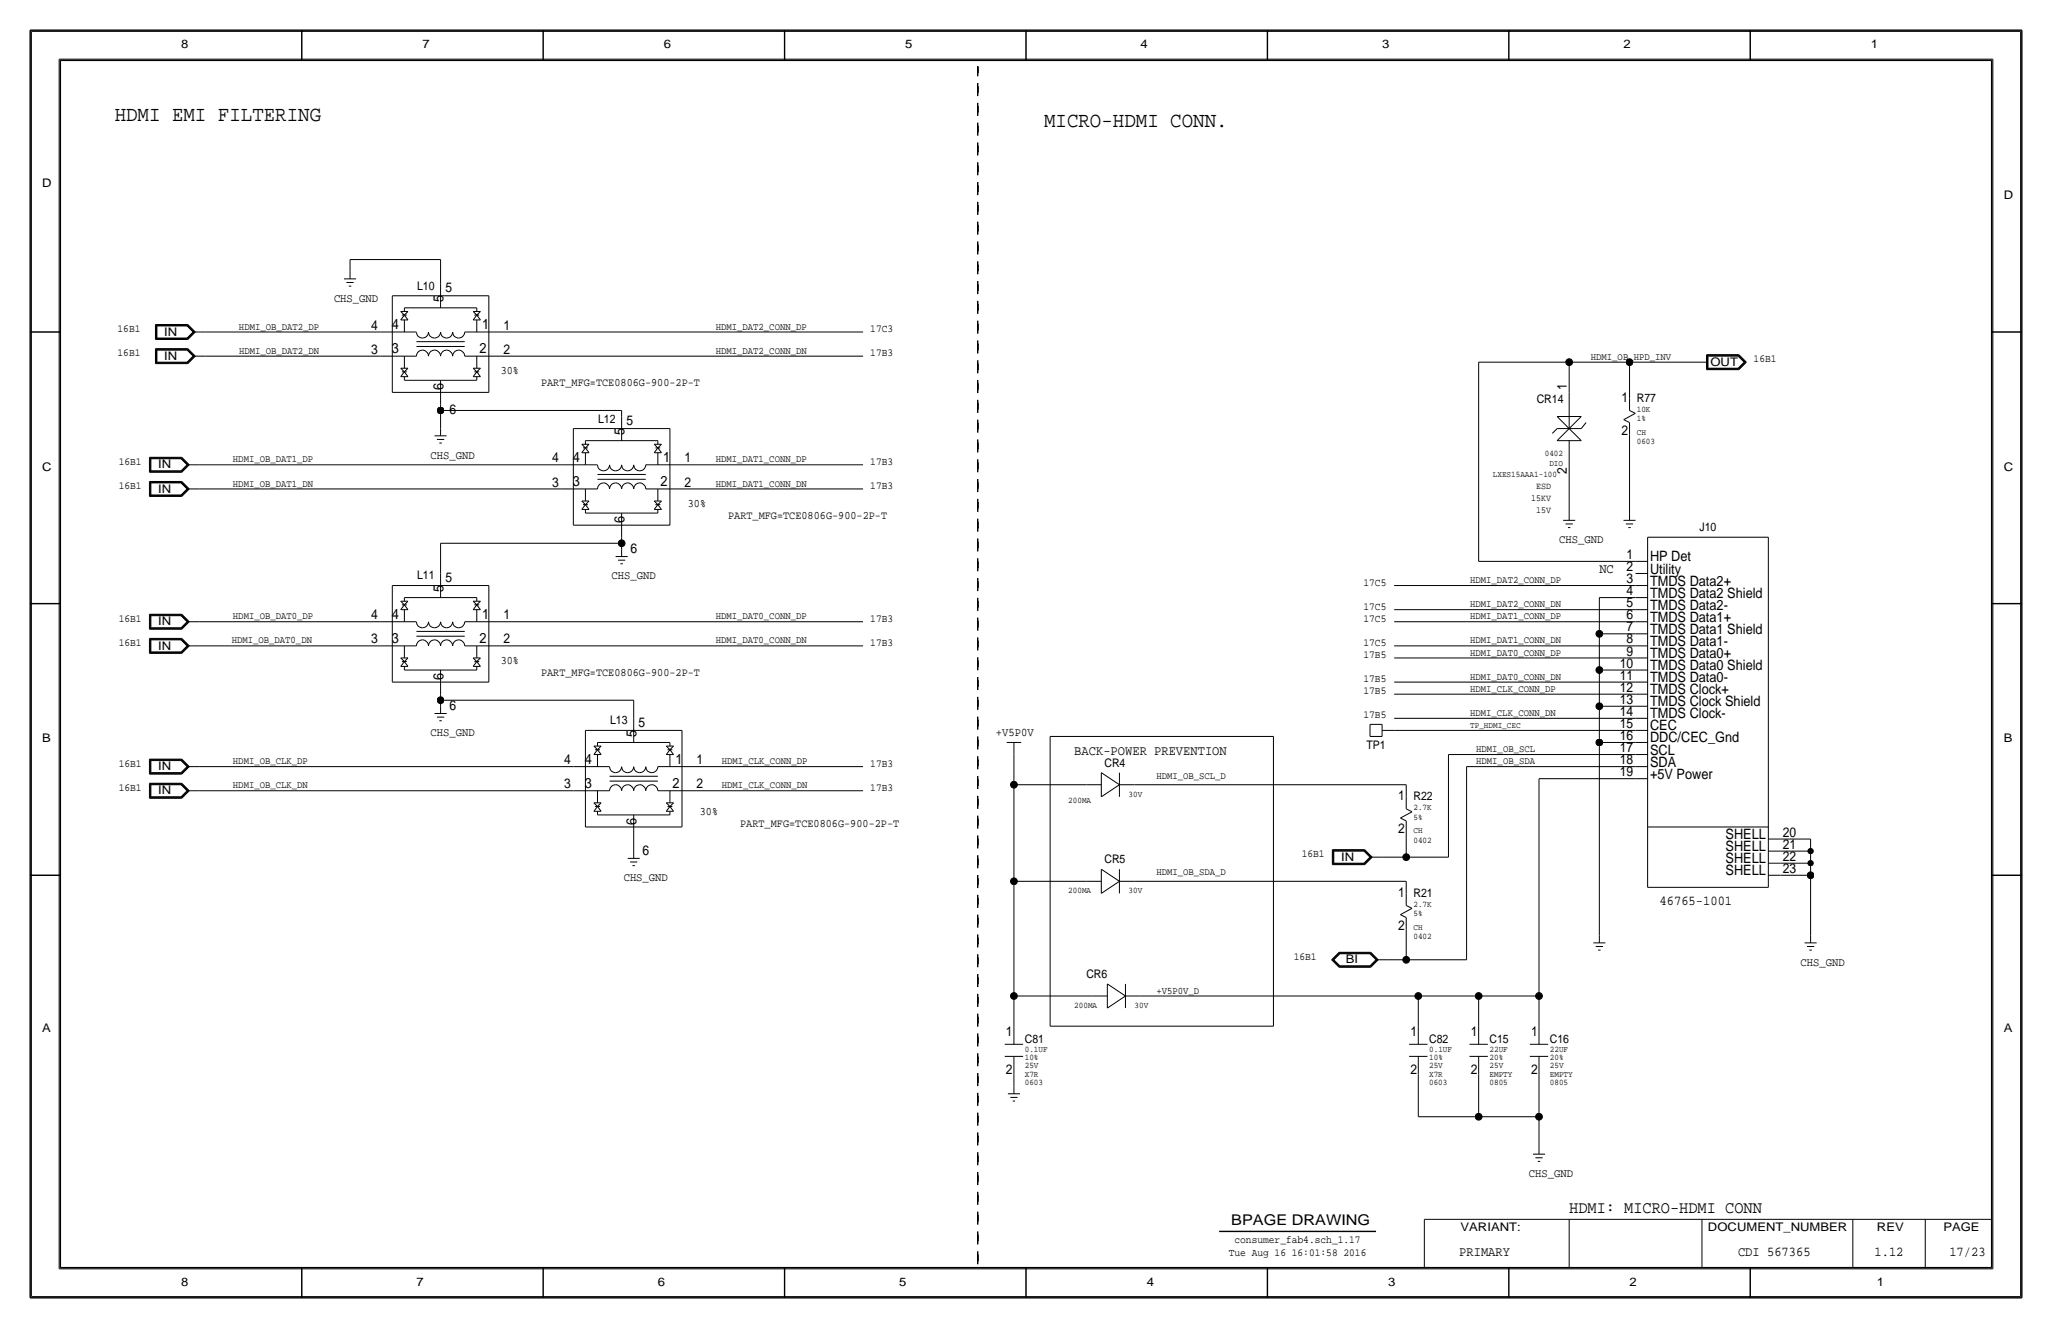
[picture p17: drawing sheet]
<svg xmlns="http://www.w3.org/2000/svg" width="432mm" height="279mm" viewBox="0 0 432 279" stroke-linecap="round" stroke-linejoin="round" font-family="sans-serif">
<defs><g id="words">
<g font-size="4.5">
<text x="24.1" y="25.4">HDMI EMI FILTERING</text>
<text x="219.7" y="26.7">MICRO-HDMI CONN.</text>
</g>
<text font-size="3.6" x="330.2" y="255.3">HDMI: MICRO-HDMI CONN</text>
<text font-size="3.1" x="259.1" y="257.8">BPAGE DRAWING</text>
<g font-size="3">
<text x="93.3" y="63.6" transform="rotate(-90 93.3 63.6)">5</text>
<text x="82.4" y="69.2">4</text>
<text x="101.5" y="69.2">1</text>
<text x="82.4" y="74.3">3</text>
<text x="100.9" y="74.3">2</text>
<text x="93.3" y="82" transform="rotate(-90 93.3 82)">6</text>
<text x="131.4" y="91.6" transform="rotate(-90 131.4 91.6)">5</text>
<text x="120.5" y="97.2">4</text>
<text x="139.6" y="97.2">1</text>
<text x="120.5" y="102.3">3</text>
<text x="139" y="102.3">2</text>
<text x="131.4" y="110" transform="rotate(-90 131.4 110)">6</text>
<text x="347.2" y="118.1">HP Det</text>
<text x="93.3" y="124.6" transform="rotate(-90 93.3 124.6)">5</text>
<text x="347.2" y="125.7">TMDS Data2 Shield</text>
<text x="347.2" y="120.7">Utility</text>
<text x="347.2" y="123.2">TMDS Data2+</text>
<text x="82.4" y="130.2">4</text>
<text x="101.5" y="130.2">1</text>
<text x="347.2" y="128.3">TMDS Data2-</text>
<text x="347.2" y="130.8">TMDS Data1+</text>
<text x="82.4" y="135.3">3</text>
<text x="100.9" y="135.3">2</text>
<text x="347.2" y="135.9">TMDS Data1-</text>
<text x="347.2" y="133.4">TMDS Data1 Shield</text>
<text x="93.3" y="143" transform="rotate(-90 93.3 143)">6</text>
<text x="347.2" y="143.5">TMDS Data0-</text>
<text x="347.2" y="141">TMDS Data0 Shield</text>
<text x="347.2" y="138.4">TMDS Data0+</text>
<text x="347.2" y="146.1">TMDS Clock+</text>
<text x="347.2" y="148.6">TMDS Clock Shield</text>
<text x="134" y="155.1" transform="rotate(-90 134 155.1)">5</text>
<text x="347.2" y="153.7">CEC</text>
<text x="347.2" y="151.1">TMDS Clock-</text>
<text x="123.1" y="160.7">4</text>
<text x="142.1" y="160.7">1</text>
<text x="347.2" y="161.3">SDA</text>
<text x="347.2" y="158.8">SCL</text>
<text x="347.2" y="156.2">DDC/CEC_Gnd</text>
<text x="123.1" y="165.8">3</text>
<text x="141.5" y="165.8">2</text>
<text x="347.2" y="163.8">+5V Power</text>
<text x="134" y="173.5" transform="rotate(-90 134 173.5)">6</text>
<text x="363.1" y="179.1">SHELL</text>
<text x="363.1" y="176.5">SHELL</text>
<text x="363.1" y="181.6">SHELL</text>
<text x="363.1" y="184.2">SHELL</text>
</g>
<g font-size="2.9">
<text x="93.7" y="61.4">5</text>
<text x="78.1" y="69.3">4</text>
<text x="105.9" y="69.3">1</text>
<text x="78.1" y="74.4">3</text>
<text x="105.9" y="74.4">2</text>
<text x="329.7" y="82" transform="rotate(-90 329.7 82)">1</text>
<text x="94.6" y="87.1">6</text>
<text x="131.8" y="89.4">5</text>
<text x="341.2" y="84.6">1</text>
<text x="341.2" y="91.4">2</text>
<text x="116.2" y="97.3">4</text>
<text x="144" y="97.3">1</text>
<text x="329.7" y="99.7" transform="rotate(-90 329.7 99.7)">2</text>
<text x="116.2" y="102.4">3</text>
<text x="144" y="102.4">2</text>
<text x="132.7" y="116.3">6</text>
<text x="342.2" y="117.6">1</text>
<text x="93.7" y="122.4">5</text>
<text x="336.5" y="120.7">NC</text>
<text x="342.2" y="120.1">2</text>
<text x="342.2" y="122.7">3</text>
<text x="342.2" y="125.2">4</text>
<text x="78.1" y="130.3">4</text>
<text x="105.9" y="130.3">1</text>
<text x="342.2" y="127.8">5</text>
<text x="342.2" y="130.3">6</text>
<text x="78.1" y="135.4">3</text>
<text x="105.9" y="135.4">2</text>
<text x="342.2" y="135.4">8</text>
<text x="342.2" y="132.8">7</text>
<text x="342.2" y="137.9">9</text>
<text x="340.8" y="143">11</text>
<text x="340.8" y="140.5">10</text>
<text x="94.6" y="149.4">6</text>
<text x="340.8" y="145.5">12</text>
<text x="340.8" y="148.1">13</text>
<text x="134.4" y="152.9">5</text>
<text x="340.8" y="150.6">14</text>
<text x="340.8" y="155.7">16</text>
<text x="340.8" y="153.2">15</text>
<text x="118.7" y="160.8">4</text>
<text x="146.6" y="160.8">1</text>
<text x="226.1" y="158.8">BACK-POWER PREVENTION</text>
<text x="340.8" y="160.8">18</text>
<text x="340.8" y="158.2">17</text>
<text x="118.7" y="165.9">3</text>
<text x="146.6" y="165.9">2</text>
<text x="340.8" y="163.3">19</text>
<text x="294.2" y="168.4">1</text>
<text x="135.2" y="179.8">6</text>
<text x="294.2" y="175.3">2</text>
<text x="375.2" y="178.6">21</text>
<text x="375.2" y="176">20</text>
<text x="375.2" y="183.6">23</text>
<text x="375.2" y="181.1">22</text>
<text x="294.2" y="188.7">1</text>
<text x="349.2" y="190.5">46765-1001</text>
<text x="294.2" y="195.6">2</text>
<text x="211.7" y="217.9">1</text>
<text x="296.8" y="217.9">1</text>
<text x="309.5" y="217.9">1</text>
<text x="322.2" y="217.9">1</text>
<text x="211.7" y="226.1">2</text>
<text x="296.8" y="226.1">2</text>
<text x="309.5" y="226.1">2</text>
<text x="322.2" y="226.1">2</text>
<text x="307.1" y="264.2">PRIMARY</text>
<text x="365.7" y="264.2">CDI 567365</text>
<text x="394.5" y="264.2">1.12</text>
<text x="410.2" y="264.2">17/23</text>
</g>
<g font-size="2.5">
<text x="38.1" y="10.2">8</text>
<text x="88.9" y="10.2">7</text>
<text x="139.7" y="10.2">6</text>
<text x="190.5" y="10.2">5</text>
<text x="240" y="10.2">4</text>
<text x="290.8" y="10.2">3</text>
<text x="341.6" y="10.2">2</text>
<text x="393.7" y="10.2">1</text>
<text x="8.9" y="39.4">D</text>
<text x="421.6" y="41.9">D</text>
<text x="70.3" y="63.5">CHS_GND</text>
<text x="87.7" y="61">L10</text>
<text x="34.5" y="70.6">IN</text>
<text x="34.5" y="75.7">IN</text>
<text x="359.9" y="77">OUT</text>
<text x="125.8" y="88.9">L12</text>
<text x="323.4" y="84.8">CR14</text>
<text x="344.4" y="84.6">R77</text>
<text x="8.9" y="99.1">C</text>
<text x="33.3" y="98.6">IN</text>
<text x="90.6" y="96.5">CHS_GND</text>
<text x="421.6" y="99.1">C</text>
<text x="33.3" y="103.6">IN</text>
<text x="357.6" y="111.8">J10</text>
<text x="328.1" y="114.3">CHS_GND</text>
<text x="87.7" y="121.9">L11</text>
<text x="128.7" y="121.9">CHS_GND</text>
<text x="33.3" y="131.6">IN</text>
<text x="33.3" y="136.7">IN</text>
<text x="90.6" y="154.9">CHS_GND</text>
<text x="128.4" y="152.4">L13</text>
<text x="209.6" y="154.9">+V5P0V</text>
<text x="8.9" y="156.2">B</text>
<text x="232.4" y="161.3">CR4</text>
<text x="287.5" y="157.5">TP1</text>
<text x="421.6" y="156.2">B</text>
<text x="33.3" y="167.1">IN</text>
<text x="33.3" y="162.1">IN</text>
<text x="297.4" y="168.4">R22</text>
<text x="131.2" y="185.4">CHS_GND</text>
<text x="232.4" y="181.6">CR5</text>
<text x="282.2" y="181.1">IN</text>
<text x="297.4" y="188.7">R21</text>
<text x="283.2" y="202.7">BI</text>
<text x="378.9" y="203.2">CHS_GND</text>
<text x="228.6" y="205.7">CR6</text>
<text x="8.9" y="217.2">A</text>
<text x="215.6" y="219.5">C81</text>
<text x="300.7" y="219.5">C82</text>
<text x="313.4" y="219.5">C15</text>
<text x="326.1" y="219.5">C16</text>
<text x="421.6" y="217.2">A</text>
<text x="321.7" y="247.6">CHS_GND</text>
<text x="307.3" y="259.1">VARIANT:</text>
<text x="359.4" y="259.1">DOCUMENT_NUMBER</text>
<text x="395" y="259.1">REV</text>
<text x="408.9" y="259.1">PAGE</text>
<text x="38.1" y="270.5">8</text>
<text x="87.6" y="270.5">7</text>
<text x="138.4" y="270.5">6</text>
<text x="189.2" y="270.5">5</text>
<text x="241.3" y="270.5">4</text>
<text x="292.1" y="270.5">3</text>
<text x="342.9" y="270.5">2</text>
<text x="395" y="270.5">1</text>
</g>
<g font-size="2.4">
<text x="105.4" y="78.7">30%</text>
<text x="113.8" y="81.3">PART_MFG=TCE0806G-900-2P-T</text>
<text x="144.7" y="106.7">30%</text>
<text x="153.2" y="109.2">PART_MFG=TCE0806G-900-2P-T</text>
<text x="105.4" y="139.7">30%</text>
<text x="113.8" y="142.2">PART_MFG=TCE0806G-900-2P-T</text>
<text x="147.3" y="171.5">30%</text>
<text x="155.8" y="174">PART_MFG=TCE0806G-900-2P-T</text>
</g>
<g font-size="2.3">
<text x="24.7" y="69.8">16B1</text>
<text x="183.1" y="69.8">17C3</text>
<text x="24.7" y="74.9">16B1</text>
<text x="183.1" y="74.9">17B3</text>
<text x="369" y="76.2">16B1</text>
<text x="25" y="97.8">16B1</text>
<text x="183.1" y="97.8">17B3</text>
<text x="25" y="102.9">16B1</text>
<text x="183.1" y="102.9">17B3</text>
<text x="286.9" y="123.2">17C5</text>
<text x="25" y="130.8">16B1</text>
<text x="183.1" y="130.8">17B3</text>
<text x="286.9" y="128.3">17C5</text>
<text x="286.9" y="130.8">17C5</text>
<text x="25" y="135.9">16B1</text>
<text x="183.1" y="135.9">17B3</text>
<text x="286.9" y="135.9">17C5</text>
<text x="286.9" y="138.4">17B5</text>
<text x="286.9" y="143.5">17B5</text>
<text x="286.9" y="146.1">17B5</text>
<text x="286.9" y="151.1">17B5</text>
<text x="25" y="161.3">16B1</text>
<text x="183.1" y="161.3">17B3</text>
<text x="25" y="166.4">16B1</text>
<text x="183.1" y="166.4">17B3</text>
<text x="273.9" y="180.3">16B1</text>
<text x="272.2" y="201.9">16B1</text>
<text x="259.8" y="261.6">consumer_fab4.sch_1.17</text>
<text x="258.6" y="264.2">Tue Aug 16 16:01:58 2016</text>
</g>
<g font-size="2.1">
<text x="50.3" y="69.3">HDMI_OB_DAT2_DP</text>
<text x="150.6" y="69.3">HDMI_DAT2_CONN_DP</text>
<text x="50.3" y="74.4">HDMI_OB_DAT2_DN</text>
<text x="150.6" y="74.4">HDMI_DAT2_CONN_DN</text>
<text x="334.8" y="75.7">HDMI_OB_HPD_INV</text>
<text x="49" y="97.3">HDMI_OB_DAT1_DP</text>
<text x="150.6" y="97.3">HDMI_DAT1_CONN_DP</text>
<text x="49" y="102.4">HDMI_OB_DAT1_DN</text>
<text x="150.6" y="102.4">HDMI_DAT1_CONN_DN</text>
<text x="309.4" y="122.7">HDMI_DAT2_CONN_DP</text>
<text x="49" y="130.3">HDMI_OB_DAT0_DP</text>
<text x="150.6" y="130.3">HDMI_DAT0_CONN_DP</text>
<text x="309.4" y="127.8">HDMI_DAT2_CONN_DN</text>
<text x="309.4" y="130.3">HDMI_DAT1_CONN_DP</text>
<text x="48.8" y="135.4">HDMI_OB_DAT0_DN</text>
<text x="150.6" y="135.4">HDMI_DAT0_CONN_DN</text>
<text x="309.4" y="135.4">HDMI_DAT1_CONN_DN</text>
<text x="309.4" y="137.9">HDMI_DAT0_CONN_DP</text>
<text x="309.4" y="143">HDMI_DAT0_CONN_DN</text>
<text x="309.4" y="145.5">HDMI_CLK_CONN_DP</text>
<text x="309.4" y="150.6">HDMI_CLK_CONN_DN</text>
<text x="49" y="160.8">HDMI_OB_CLK_DP</text>
<text x="151.9" y="160.8">HDMI_CLK_CONN_DP</text>
<text x="310.6" y="160.8">HDMI_OB_SDA</text>
<text x="310.6" y="158.2">HDMI_OB_SCL</text>
<text x="49" y="165.9">HDMI_OB_CLK_DN</text>
<text x="151.9" y="165.9">HDMI_CLK_CONN_DN</text>
<text x="243.3" y="163.8">HDMI_OB_SCL_D</text>
<text x="243.3" y="184.1">HDMI_OB_SDA_D</text>
<text x="243.3" y="209">+V5P0V_D</text>
</g>
<g font-size="2">
<text x="322.2" y="105.4">15KV</text>
<text x="323.3" y="102.9">ESD</text>
<text x="323.3" y="107.9">15V</text>
</g>
<g font-size="1.8">
<text x="344.4" y="88.6">1%</text>
<text x="344.4" y="86.6">10K</text>
<text x="344.4" y="93.5">0603</text>
<text x="344.4" y="91.4">CH</text>
<text x="314.1" y="100.3">LXES15AAA1-100</text>
<text x="325.1" y="96">0402</text>
<text x="326" y="97.9">DIO</text>
<text x="309.4" y="153.2">TP_HDMI_CEC</text>
<text x="237.5" y="167.6">30V</text>
<text x="224.8" y="168.9">200MA</text>
<text x="297.4" y="172.5">5%</text>
<text x="297.4" y="170.4">2.7K</text>
<text x="297.4" y="175.3">CH</text>
<text x="297.4" y="177.3">0402</text>
<text x="224.8" y="188">200MA</text>
<text x="237.5" y="188">30V</text>
<text x="297.4" y="190.8">2.7K</text>
<text x="297.4" y="195.6">CH</text>
<text x="297.4" y="197.6">0402</text>
<text x="297.4" y="192.8">5%</text>
<text x="226.1" y="212.1">200MA</text>
<text x="238.8" y="212.1">30V</text>
<text x="215.6" y="221.2">0.1UF</text>
<text x="300.7" y="221.2">0.1UF</text>
<text x="313.4" y="221.2">22UF</text>
<text x="326.1" y="221.2">22UF</text>
<text x="215.6" y="223">10%</text>
<text x="215.6" y="224.8">25V</text>
<text x="215.6" y="226.6">X7R</text>
<text x="300.7" y="226.6">X7R</text>
<text x="300.7" y="224.8">25V</text>
<text x="300.7" y="223">10%</text>
<text x="313.4" y="226.6">EMPTY</text>
<text x="313.4" y="223">20%</text>
<text x="313.4" y="224.8">25V</text>
<text x="326.1" y="226.6">EMPTY</text>
<text x="326.1" y="223">20%</text>
<text x="326.1" y="224.8">25V</text>
<text x="215.6" y="228.3">0603</text>
<text x="300.7" y="228.3">0603</text>
<text x="313.4" y="228.3">0805</text>
<text x="326.1" y="228.3">0805</text>
</g>
</g></defs>
<g fill="none" stroke="#000" stroke-width=".21">
<path d="M6.6 6.6h418.6zM6.6 6.6v266.2zM12.4 12.4v254.6zM12.4 12.4h407zM419.4 12.4v254.6zM425.2 6.6v266.2zM72.4 58.7h2.5zM72.9 59.4h1.5zM73.7 54.6h19zM73.7 54.6v2.5zM73.7 57.2v1.5zM92.7 54.6v5.1z"/>
<path d="M92.7 59.7v5.1zM32.7 73.4h6.8zM32.7 68.3h6.8zM32.7 73.4v3.1zM32.7 76.5h6.8zM32.7 68.3v3.1zM32.7 71.4h6.8zM32.8 73.5h6.7zM32.8 68.4h6.7zM32.8 73.5v2.9zM32.8 76.4h6.7zM32.8 68.4v2.9z"/>
<path d="M32.8 71.3h6.7zM32.9 73.6v2.7zM32.9 76.3h6.5zM32.9 68.5v2.7zM32.9 71.2h6.5zM32.9 73.6h6.5zM32.9 68.5h6.5zM33 73.7h6.4zM33 73.7v2.5zM33 76.2h6.4zM33 68.6h6.4zM33 68.6v2.5z"/>
<path d="M33 71.1h6.4zM39.4 73.7l1.2 1.2zM39.4 68.6l1.2 1.2zM39.4 76.2l1.2-1.3zM39.4 71.1l1.2-1.3zM39.4 76.3l1.4-1.4zM39.4 71.2l1.4-1.3zM39.4 73.6l1.4 1.3zM39.4 68.5l1.4 1.3zM39.5 76.4l1.4-1.5zM39.5 71.3l1.4-1.4zM39.5 73.5l1.4 1.4z"/>
<path d="M39.5 68.4l1.4 1.4zM39.5 76.5l1.6-1.6zM39.5 71.4l1.6-1.6zM39.5 73.4l1.6 1.5zM39.5 68.3l1.6 1.5zM40.6 74.9h2.6zM40.6 69.8h2.6zM43.2 69.8h36.8zM43.2 74.9h36.8zM73.4 60.2h.5zM80 69.8h7.6zM80 74.9h7.6z"/>
<path d="M82.5 62.2h20.4zM82.5 62.2v20.3zM84.3 77.5l.8 .7zM84.3 65.5l.8 .8zM84.3 67.3h1.6zM84.3 65.5h1.6zM84.3 79.2h1.6zM84.3 77.5h1.6zM84.6 66.3h1zM84.6 78.2h1zM85.1 64.8h15.2zM85.1 78.2l-.8 1z"/>
<path d="M85.1 66.3l-.8 1zM85.1 74.9v2.6zM85.1 79.2v.8zM85.1 64.8v.7zM85.1 67.3v2.5zM85.1 78.2l.8 1zM85.1 66.3l.8 1zM85.9 77.5l-.8 .7zM85.9 65.5l-.8 .8zM87.6 71.9h10.2zM87.6 74.9a1.27 1.27 0 0 1 1.3-1.2 1.27 1.27 0 0 1 1.3 1.2 1.27 1.27 0 0 1 1.2-1.2 1.27 1.27 0 0 1 1.3 1.2 1.27 1.27 0 0 1 1.3-1.2 1.27 1.27 0 0 1 1.3 1.2 1.27 1.27 0 0 1 1.2-1.2 1.27 1.27 0 0 1 1.3 1.2M87.6 72.9h10.2z"/>
<path d="M90.2 69.8a1.27 1.27 0 0 1-1.3 1.3 1.27 1.27 0 0 1-1.3-1.2M92.7 69.8a1.27 1.27 0 0 1-1.2 1.3 1.27 1.27 0 0 1-1.3-1.2M95.2 69.8a1.27 1.27 0 0 1-1.2 1.3 1.27 1.27 0 0 1-1.3-1.2M97.8 69.8a1.27 1.27 0 0 1-1.3 1.3 1.27 1.27 0 0 1-1.3-1.2M97.8 69.8h7.6zM97.8 74.9h7.6zM99.6 77.5l.7 .7zM99.6 65.5l.7 .8zM99.6 67.3h1.5zM99.6 65.5h1.5zM99.6 79.2h1.5zM99.6 77.5h1.5z"/>
<path d="M99.8 66.3h1zM99.8 78.2h1zM100.3 78.2l-.7 1zM100.3 66.3l-.7 1zM100.3 74.9v2.6zM100.3 79.2v.8zM100.3 64.8v.7zM100.3 67.3v2.5zM100.3 78.2l.8 1zM100.3 66.3l.8 1zM101.1 77.5l-.8 .7zM101.1 65.5l-.8 .8z"/>
<path d="M102.9 62.2v20.3zM105.4 69.8h76.2zM105.4 74.9h76.2zM311.1 76.2h19.1zM311.1 76.2v41.9zM330.2 76.2h12.7zM330.2 76.2v6.3zM342.9 76.2h14zM342.9 76.2v7.6zM356.9 76.2h2.5zM359.1 77.8h6.8zM359.1 74.6v3.2z"/>
<path d="M359.1 74.6h6.8zM359.2 74.7v3zM359.2 77.7h6.7zM359.2 74.7h6.7zM359.3 74.8h6.5zM359.3 74.8v2.8zM359.3 77.6h6.5zM359.4 74.9v2.6zM359.4 77.5h6.4zM359.4 74.9h6.4zM365.8 74.9l1.2 1.3zM365.8 77.5l1.2-1.3z"/>
<path d="M365.8 77.6l1.4-1.4zM365.8 74.8l1.4 1.4zM365.9 77.7l1.4-1.5zM365.9 74.7l1.4 1.5zM365.9 74.6l1.6 1.6zM365.9 77.8l1.6-1.6zM31.4 96.2h6.9zM31.4 96.2v3.2zM31.4 99.4h6.9zM31.5 96.3h6.7zM31.5 96.3v3zM31.5 99.3h6.7z"/>
<path d="M31.6 96.4h6.6zM31.6 96.4v2.8zM31.6 99.2h6.6zM31.7 96.5h6.4zM31.7 96.5v2.6zM31.7 99.1h6.4zM38.1 96.5l1.3 1.3zM38.1 99.1l1.3-1.3zM38.2 99.2l1.3-1.4zM38.2 96.4l1.3 1.4zM38.2 96.3l1.5 1.5zM38.2 99.3l1.5-1.5z"/>
<path d="M38.3 99.4l1.5-1.6zM38.3 96.2l1.5 1.6zM39.4 97.8h2.5zM41.9 97.8h76.2zM82.6 82.5h20.3zM85.1 80h15.2zM91.4 91.7h2.6zM91.9 92.5h1.6zM92.5 93.2h.5zM92.7 85.1v1.3zM92.7 86.4v3.8zM92.7 90.2v1.5z"/>
<path d="M92.7 80v5.1zM92.7 86.4h38.1zM118.1 97.8h7.6zM120.6 90.2h20.4zM120.6 90.2v20.3zM122.4 95.2h1.6zM122.4 93.5h1.6zM122.4 93.5l.8 .7zM122.7 94.2h1zM123.2 94.2l.8 1zM123.2 92.7h15.2zM123.2 94.2l-.8 1z"/>
<path d="M123.2 92.7v.8zM123.2 95.3v2.5zM124 93.5l-.8 .7zM125.7 99.8h10.2zM128.3 97.8a1.27 1.27 0 0 1-1.3 1.3 1.27 1.27 0 0 1-1.3-1.3M130.8 86.4v1.2zM130.8 87.6v5.1zM130.8 97.8a1.27 1.27 0 0 1-1.2 1.3 1.27 1.27 0 0 1-1.3-1.3M133.3 97.8a1.27 1.27 0 0 1-1.2 1.3 1.27 1.27 0 0 1-1.3-1.3M135.9 97.8a1.27 1.27 0 0 1-1.3 1.3 1.27 1.27 0 0 1-1.3-1.3M135.9 97.8h7.6zM137.7 93.5l.7 .7z"/>
<path d="M137.7 95.2h1.5zM137.7 93.5h1.5zM137.9 94.2h1zM138.4 94.2l-.7 1zM138.4 92.7v.8zM138.4 95.3v2.5zM138.4 94.2l.8 1zM139.2 93.5l-.8 .7zM141 90.2v20.3zM143.5 97.8h38.1zM327.7 87.6h5zM327.7 90.2l-1.1 1z"/>
<path d="M327.7 92.7l5-5.1zM327.7 90.2h5zM327.7 87.6l5 5.1zM327.7 92.7h5zM330.2 97.8v10.2zM330.2 92.7v5.1zM330.2 82.5v7.7zM333.8 88.9l-1.1 1.3zM341.7 88.3l2.4-1.3zM341.7 88.3l1.2 .6zM342.9 91.4v16.6zM342.9 83.8v2.6z"/>
<path d="M342.9 86.4l1.2 .6zM342.9 88.9v2.5zM31.4 101.3h6.9zM31.4 101.3v3.1zM31.4 104.4h6.9zM31.5 101.4h6.7zM31.5 101.4v2.9zM31.5 104.3h6.7zM31.6 101.5h6.6zM31.6 101.5v2.7zM31.6 104.2h6.6zM31.7 101.6h6.4z"/>
<path d="M31.7 101.6v2.5zM31.7 104.1h6.4zM38.1 101.6l1.3 1.3zM38.1 104.1l1.3-1.2zM38.2 104.2l1.3-1.3zM38.2 101.5l1.3 1.4zM38.2 101.4l1.5 1.5zM38.2 104.3l1.5-1.4zM38.3 104.4l1.5-1.5zM38.3 101.3l1.5 1.6zM39.4 102.9h2.5zM41.9 102.9h76.2z"/>
<path d="M92.7 114.3v6.4zM92.7 114.3h38.1zM118.1 102.9h7.6zM120.7 110.5h20.3zM122.4 107.2h1.6zM122.4 105.4h1.6zM122.4 105.4l.8 .8zM122.7 106.2h1zM123.2 106.2l.8 1zM123.2 106.2l-.8 1zM123.2 102.9v2.5zM123.2 107.2v.7z"/>
<path d="M123.2 107.9h15.2zM124 105.4l-.8 .8zM125.7 102.9a1.27 1.27 0 0 1 1.3-1.3 1.27 1.27 0 0 1 1.3 1.3 1.27 1.27 0 0 1 1.2-1.3 1.27 1.27 0 0 1 1.3 1.3 1.27 1.27 0 0 1 1.3-1.3 1.27 1.27 0 0 1 1.3 1.3 1.27 1.27 0 0 1 1.2-1.3 1.27 1.27 0 0 1 1.3 1.3M125.7 100.8h10.2zM129.5 117.1h2.6zM130 117.9h1.6zM130.6 118.6h.5zM130.8 113v1.3zM130.8 114.3v1.3zM130.8 115.6v1.5zM130.8 107.9v5.1zM135.9 102.9h7.6z"/>
<path d="M137.7 105.4l.7 .8zM137.7 107.2h1.5zM137.7 105.4h1.5zM137.9 106.2h1zM138.4 106.2l-.7 1zM138.4 102.9v2.5zM138.4 107.2v.7zM138.4 106.2l.8 1zM139.2 105.4l-.8 .8zM143.5 102.9h38.1zM311.1 118.1h33.1zM328.9 109.5h2.6z"/>
<path d="M329.4 110.2h1.6zM329.9 111h.6zM330.2 107.9v1.6zM341.6 109.5h2.6zM342.1 110.2h1.6zM342.6 111h.6zM342.9 107.9v1.6zM344.2 118.1h2.5zM346.7 113h25.4zM346.7 113v73.7zM372.1 113v73.7zM31.4 129.2h6.9z"/>
<path d="M31.4 134.3h6.9zM31.4 129.2v3.2zM31.4 132.4h6.9zM31.4 134.3v3.2zM31.4 137.5h6.9zM31.5 129.3h6.7zM31.5 134.4h6.7zM31.5 129.3v3zM31.5 132.3h6.7zM31.5 134.4v3zM31.5 137.4h6.7zM31.6 129.4h6.6z"/>
<path d="M31.6 129.4v2.8zM31.6 132.2h6.6zM31.6 134.5h6.6zM31.6 134.5v2.8zM31.6 137.3h6.6zM31.7 129.5h6.4zM31.7 134.6h6.4zM31.7 129.5v2.6zM31.7 132.1h6.4zM31.7 134.6v2.6zM31.7 137.2h6.4zM38.1 129.5l1.3 1.3z"/>
<path d="M38.1 134.6l1.3 1.3zM38.1 132.1l1.3-1.3zM38.1 137.2l1.3-1.3zM38.2 132.2l1.3-1.4zM38.2 137.3l1.3-1.4zM38.2 129.4l1.3 1.4zM38.2 134.5l1.3 1.4zM38.2 129.3l1.5 1.5zM38.2 134.4l1.5 1.5zM38.2 132.3l1.5-1.5zM38.2 137.4l1.5-1.5zM38.3 129.2l1.5 1.6z"/>
<path d="M38.3 134.3l1.5 1.6zM39.4 130.8h2.5zM39.4 135.9h2.5zM39.8 130.8l-1.5 1.6zM39.8 135.9l-1.5 1.6zM41.9 130.8h38.1zM41.9 135.9h38.1zM80 130.8h7.6zM80 135.9h7.6zM82.5 123.2h20.4zM82.5 123.2v20.3zM84.3 138.4l.8 .8z"/>
<path d="M84.3 126.5l.8 .8zM84.3 128.3h1.6zM84.3 126.5h1.6zM84.3 138.4h1.6zM84.6 127.3h1zM84.6 139.2h1zM85.1 125.7h15.2zM85.1 139.2l-.8 1zM85.1 127.3l-.8 1zM85.1 135.9v2.5zM85.1 125.7v.8zM85.1 128.3v2.5z"/>
<path d="M85.1 139.2l.8 1zM85.1 127.3l.8 1zM85.9 138.4l-.8 .8zM85.9 126.5l-.8 .8zM87.6 132.8h10.2zM87.6 135.9a1.27 1.27 0 0 1 1.3-1.3 1.27 1.27 0 0 1 1.3 1.3 1.27 1.27 0 0 1 1.2-1.3 1.27 1.27 0 0 1 1.3 1.3 1.27 1.27 0 0 1 1.3-1.3 1.27 1.27 0 0 1 1.3 1.3 1.27 1.27 0 0 1 1.2-1.3 1.27 1.27 0 0 1 1.3 1.3M87.6 133.9h10.2zM90.2 130.8a1.27 1.27 0 0 1-1.3 1.3 1.27 1.27 0 0 1-1.3-1.2M92.7 120.6v5.1zM92.7 130.8a1.27 1.27 0 0 1-1.2 1.3 1.27 1.27 0 0 1-1.3-1.2M95.2 130.8a1.27 1.27 0 0 1-1.2 1.3 1.27 1.27 0 0 1-1.3-1.2M97.8 130.8a1.27 1.27 0 0 1-1.3 1.3 1.27 1.27 0 0 1-1.3-1.2"/>
<path d="M97.8 130.8h7.6zM97.8 135.9h7.6zM99.6 138.4l.7 .8zM99.6 126.5l.7 .8zM99.6 128.3h1.5zM99.6 126.5h1.5zM99.6 138.4h1.5zM99.8 127.3h1zM99.8 139.2h1zM100.3 139.2l-.7 1zM100.3 127.3l-.7 1zM100.3 135.9v2.5z"/>
<path d="M100.3 125.7v.8zM100.3 128.3v2.5zM100.3 139.2l.8 1zM100.3 127.3l.8 1zM101.1 138.4l-.8 .8zM101.1 126.5l-.8 .8zM102.9 123.2v20.3zM105.4 130.8h76.2zM105.4 135.9h76.2zM293.4 128.3h50.8zM293.4 130.8h50.8zM293.4 135.9h50.8z"/>
<path d="M293.4 123.2h50.8zM293.4 138.4h50.8zM336.5 133.3h7.7zM336.5 125.7h7.7zM336.5 133.3v7.7zM336.5 125.7v7.6zM344.2 135.9h2.5zM344.2 138.4h2.5zM344.2 133.3h2.5zM344.2 128.3h2.5zM344.2 130.8h2.5zM344.2 125.7h2.5z"/>
<path d="M344.2 123.2h2.5zM344.2 120.7h2.5zM31.4 159.7h6.9zM31.4 159.7v3.2zM31.5 159.8h6.7zM31.5 159.8v3zM31.6 159.9h6.6zM31.6 159.9v2.8zM38.2 159.9l1.3 1.4zM38.2 159.8l1.5 1.5zM38.3 159.7l1.5 1.6zM82.6 143.5h20.3z"/>
<path d="M84.3 140.2h1.6zM85.1 140.2v.8zM85.1 141h15.2zM91.4 150.1h2.6zM91.9 150.9h1.6zM92.5 151.6h.5zM92.7 147.3h40.6zM92.7 146.1v1.2zM92.7 147.3v1.3zM92.7 148.6v1.5zM92.7 141v5.1zM99.6 140.2h1.5z"/>
<path d="M100.3 140.2v.8zM123.2 153.7h20.3zM123.2 153.7v20.3zM125 157l.7 .7zM125 158.8h1.5zM125 157h1.5zM125.2 157.7h1zM125.7 157.7l-.7 1.1zM125.7 156.2v.8zM125.7 158.8v2.5zM125.7 157.7l.8 1.1zM125.7 156.2h15.3z"/>
<path d="M126.5 157l-.8 .7zM133.3 147.3v3.8zM133.3 151.1v5.1zM140.2 157l.8 .7zM140.2 158.8h1.5zM140.2 157h1.5zM140.5 157.7h1zM141 157.7l-.8 1.1zM141 156.2v.8zM141 158.8v2.5zM141 157.7l.7 1.1zM141.7 157l-.7 .7z"/>
<path d="M143.5 153.7v20.3zM211.8 156.2h3.1zM213.4 158.8v6.3zM213.4 156.2v2.5zM221 154.9h47zM221 154.9v61zM268 154.9v61zM288.3 154.9h2.5zM288.3 152.4v2.5zM288.3 152.4h2.5zM290.8 153.7h2.6zM290.8 152.4v2.5z"/>
<path d="M293.4 143.5h50.8zM293.4 146h50.8zM293.4 151.1h50.8zM293.4 153.7h50.8zM304.8 158.8h39.4zM304.8 158.8v21.5zM336.5 148.6h7.7zM336.5 141v7.6zM336.5 148.6v7.6zM336.5 141h7.7zM336.5 156.2h7.7zM336.5 156.2v40.6z"/>
<path d="M344.2 158.8h2.5zM344.2 153.7h2.5zM344.2 156.2h2.5zM344.2 151.1h2.5zM344.2 146h2.5zM344.2 148.6h2.5zM344.2 143.5h2.5zM344.2 141h2.5zM31.4 164.8h6.9zM31.4 164.8v3.1zM31.4 167.9h6.9zM31.4 162.9h6.9z"/>
<path d="M31.5 164.9h6.7zM31.5 164.9v2.9zM31.5 167.8h6.7zM31.5 162.8h6.7zM31.6 165h6.6zM31.6 165v2.7zM31.6 167.7h6.6zM31.6 162.7h6.6zM31.7 165.1h6.4zM31.7 160h6.4zM31.7 165.1v2.5zM31.7 167.6h6.4z"/>
<path d="M31.7 160v2.6zM31.7 162.6h6.4zM38.1 165.1l1.3 1.3zM38.1 160l1.3 1.3zM38.1 167.6l1.3-1.2zM38.1 162.6l1.3-1.3zM38.2 167.7l1.3-1.3zM38.2 162.7l1.3-1.4zM38.2 165l1.3 1.4zM38.2 164.9l1.5 1.5zM38.2 167.8l1.5-1.4zM38.2 162.8l1.5-1.5z"/>
<path d="M38.3 167.9l1.5-1.5zM38.3 162.9l1.5-1.6zM38.3 164.8l1.5 1.6zM39.4 166.4h2.5zM39.4 161.3h2.5zM41.9 166.4h78.7zM41.9 161.3h78.7zM120.6 161.3h7.7zM120.6 166.4h7.7zM123.2 174h20.3zM125 168.9l.7 .8zM125 170.7h1.5z"/>
<path d="M125 168.9h1.5zM125.2 169.7h1zM125.7 169.7l-.7 1zM125.7 166.4v2.5zM125.7 170.7v.7zM125.7 171.4h15.3zM125.7 169.7l.8 1zM126.5 168.9l-.8 .8zM128.3 164.3h10.1zM128.3 163.3h10.1zM128.3 166.4a1.27 1.27 0 0 1 1.2-1.3 1.27 1.27 0 0 1 1.3 1.3 1.27 1.27 0 0 1 1.3-1.3 1.27 1.27 0 0 1 1.3 1.3 1.27 1.27 0 0 1 1.2-1.3 1.27 1.27 0 0 1 1.3 1.3 1.27 1.27 0 0 1 1.3-1.3 1.27 1.27 0 0 1 1.2 1.3M130.8 161.3a1.27 1.27 0 0 1-1.2 1.3 1.27 1.27 0 0 1-1.3-1.3"/>
<path d="M133.3 161.3a1.27 1.27 0 0 1-1.2 1.3 1.27 1.27 0 0 1-1.3-1.3M133.3 176.5v2.6zM133.3 179.1v1.5zM133.3 171.4v5.1zM135.9 161.3a1.27 1.27 0 0 1-1.3 1.3 1.27 1.27 0 0 1-1.3-1.3M138.4 161.3a1.27 1.27 0 0 1-1.2 1.3 1.27 1.27 0 0 1-1.3-1.3M138.4 161.3h7.6zM138.4 166.4h7.6zM140.2 168.9l.8 .8zM140.2 170.7h1.5zM140.2 168.9h1.5zM140.5 169.7h1z"/>
<path d="M141 169.7l-.8 1zM141 166.4v2.5zM141 170.7v.7zM141 169.7l.7 1zM141.7 168.9l-.7 .8zM146 166.4h35.6zM146 161.3h35.6zM213.4 165.1h15.2zM213.4 165.1v20.3zM228.6 165.1h3.1zM231.7 162.6l3.9 2.5zM231.7 162.6v5z"/>
<path d="M231.7 167.6l3.9-2.5zM235.6 165.1h3.2zM235.6 162.6v5zM238.8 165.1h57.1zM280.4 178.8h6.8zM280.4 178.8v3.1zM280.5 178.9v2.9zM280.5 178.9h6.6zM280.6 179v2.7zM280.6 179h6.5zM280.7 179.1h6.3zM280.7 179.1v2.5z"/>
<path d="M287 179.1l1.3 1.2zM287.1 179l1.3 1.3zM287.1 178.9l1.5 1.4zM287.2 178.8l1.5 1.5zM294.7 172.1l2.4-1.3zM294.7 172.1l1.2 .6zM295.9 165.1v2.5zM295.9 175.3v5zM295.9 167.6v2.6zM295.9 170.2l1.2 .6zM295.9 172.7v2.6zM308.6 161.3h35.6z"/>
<path d="M308.6 161.3v40.6zM323.8 163.8v45.7zM323.8 163.8h20.4zM344.2 161.3h2.5zM344.2 163.8h2.5zM346.7 174h25.4zM372.1 179.1h2.5zM372.1 176.5h2.5zM374.6 179.1h6.4zM374.6 176.5h6.4zM381 179.1v2.5zM381 176.5v2.6z"/>
<path d="M132.1 180.6h2.5zM132.6 181.4h1.5zM133.1 182.1h.5zM213.4 185.4h15.2zM213.4 185.4v24.2zM228.6 185.4h3.1zM231.7 182.9l3.9 2.5zM231.7 182.9v5.1zM231.7 188l3.9-2.6zM235.6 185.4h3.2zM235.6 182.9v5.1zM238.8 185.4h57.1z"/>
<path d="M280.4 181.9h6.8zM280.5 181.8h6.6zM280.6 181.7h6.5zM280.7 181.6h6.3zM287 181.6l1.3-1.3zM287.1 181.7l1.3-1.4zM287.1 181.8l1.5-1.5zM287.2 181.9l1.5-1.6zM288.3 180.3h2.5zM290.8 180.3h5.1zM294.7 192.4l2.4-1.3zM294.7 192.4l1.2 .6z"/>
<path d="M295.9 195.6v6.3zM295.9 185.4v2.6zM295.9 188v2.5zM295.9 190.5l1.2 .6zM295.9 193v2.6zM295.9 180.3h8.9zM335.3 198.4h2.5zM335.8 199.1h1.5zM336.3 199.9h.5zM336.5 196.8v1.6zM346.7 186.7h25.4zM372.1 184.1h2.5z"/>
<path d="M372.1 181.6h2.5zM374.6 184.1h6.4zM374.6 181.6h6.4zM379.7 198.4h2.6zM380.2 199.1h1.6zM380.7 199.9h.6zM381 181.6v2.5zM381 184.1v12.7zM381 196.8v1.6zM211.4 219.7h3.9zM213.4 209.5h16.5zM213.4 209.5v6.4z"/>
<path d="M213.4 215.9v3.8zM221 215.9h47zM229.9 209.5h3.1zM233 212.1l3.8-2.6zM233 207l3.8 2.6zM233 207v5.1zM236.8 207v5.1zM236.8 209.5h3.2zM240 209.5h58.5zM280.2 201.9l1.6 1.6zM280.2 201.9l1.6-1.5zM280.4 201.9l1.4 1.5z"/>
<path d="M280.4 201.9l1.4-1.4zM280.5 201.9l1.4-1.3zM280.5 201.9l1.4 1.4zM280.7 201.9l1.2 1.3zM281.8 203.5h6.6zM281.8 200.4h6.6zM281.8 200.5h6.6zM281.8 203.4h6.6zM281.9 200.6h6.4zM281.9 203.3h6.4zM281.9 200.7l-1.2 1.2zM281.9 200.7h6.4z"/>
<path d="M281.9 203.2h6.4zM288.3 200.7l1.3 1.2zM288.3 203.2l1.3-1.3zM288.3 203.3l1.4-1.4zM288.3 200.6l1.4 1.3zM288.4 203.4l1.5-1.5zM288.4 200.5l1.5 1.4zM288.4 200.4l1.6 1.5zM288.4 203.5l1.6-1.6zM289.6 201.9h2.5zM292.1 201.9h3.8zM295.9 201.9h12.7z"/>
<path d="M296.5 219.7h3.9zM298.4 209.5h12.7zM298.4 209.5v6.4zM298.4 215.9v3.8zM309.2 219.7h3.9zM311.1 209.5h12.7zM311.1 209.5v6.4zM311.1 215.9v3.8zM321.9 219.7h3.9zM323.8 209.5v6.4zM323.8 215.9v3.8zM211.4 222.2h3.9z"/>
<path d="M212.1 230.1h2.5zM212.6 230.9h1.5zM213.1 231.6h.5zM213.4 226.1v2.5zM213.4 228.6v1.5zM213.4 222.3v3.8zM296.5 222.2h3.9zM298.4 234.9h12.7zM298.4 226.1v8.9zM298.4 222.3v3.8zM309.2 222.2h3.9zM311.1 234.9h12.7z"/>
<path d="M311.1 226.1v8.9zM311.1 222.3v3.8zM321.9 222.2h3.9zM323.8 226.1v8.8zM323.8 234.9v6.4zM323.8 222.3v3.8zM299.7 256.5v10.2zM299.7 256.5h119.4zM322.6 242.8h2.5zM323.1 243.6h1.5zM323.6 244.3h.5zM323.8 241.3v1.5z"/>
<path d="M330.2 256.5v10.2zM358.1 256.5v10.2zM389.9 256.5v10.2zM405.1 256.5v10.2zM6.6 272.8h418.6zM12.4 267h407z"/>
</g>
<path d="M205.7 14v252.7z" fill="none" stroke="#000" stroke-width=".3" stroke-dasharray="2.1" stroke-linecap="butt"/>
<g fill="#000" stroke="#000" stroke-width=".21">
<circle cx="330.2" cy="76.2" r=".71"/>
<circle cx="342.9" cy="76.2" r=".71"/>
<circle cx="92.7" cy="86.4" r=".71"/>
<circle cx="130.8" cy="114.3" r=".71"/>
<circle cx="336.6" cy="133.3" r=".71"/>
<circle cx="92.7" cy="147.3" r=".71"/>
<circle cx="336.6" cy="148.6" r=".71"/>
<circle cx="336.6" cy="156.2" r=".71"/>
<circle cx="336.6" cy="141" r=".71"/>
<circle cx="213.4" cy="165.1" r=".71"/>
<circle cx="381" cy="179.1" r=".56"/>
<circle cx="213.4" cy="185.4" r=".71"/>
<circle cx="295.9" cy="180.3" r=".71"/>
<circle cx="381" cy="181.6" r=".56"/>
<circle cx="381" cy="184.1" r=".71"/>
<circle cx="213.4" cy="209.5" r=".71"/>
<circle cx="295.9" cy="201.9" r=".71"/>
<circle cx="298.5" cy="209.5" r=".71"/>
<circle cx="311.2" cy="209.5" r=".71"/>
<circle cx="323.9" cy="209.5" r=".71"/>
<circle cx="311.2" cy="234.9" r=".71"/>
<circle cx="323.9" cy="234.9" r=".71"/>
</g>
<g fill="none" stroke="#000" stroke-width=".3">
<path d="M6.3 6.4v266.7zM6.4 6.4h419zM12.7 12.7h406.4zM12.7 12.7v254zM63.5 6.4v6.3zM114.3 6.4v6.3zM165.1 6.4v6.3zM215.9 6.3v6.4zM266.7 6.4v6.3zM317.5 6.4v6.3zM368.3 6.4v6.3zM419.1 12.7v254z"/>
<path d="M425.4 6.4v266.7zM6.3 69.8h6.4zM419.1 69.8h6.3zM6.3 127h6.4zM419.1 127h6.3zM6.3 184.1h6.4zM419.1 184.1h6.3zM256.5 259.1h33.1zM6.4 273h419zM12.7 266.7h406.4zM63.5 266.7v6.4zM114.3 266.7v6.4z"/>
<path d="M165.1 266.7v6.4zM215.9 266.7v6.3zM266.7 266.7v6.4zM317.5 266.7v6.4zM368.3 266.7v6.4z"/>
</g>
<use href="#words"/>
</svg>
